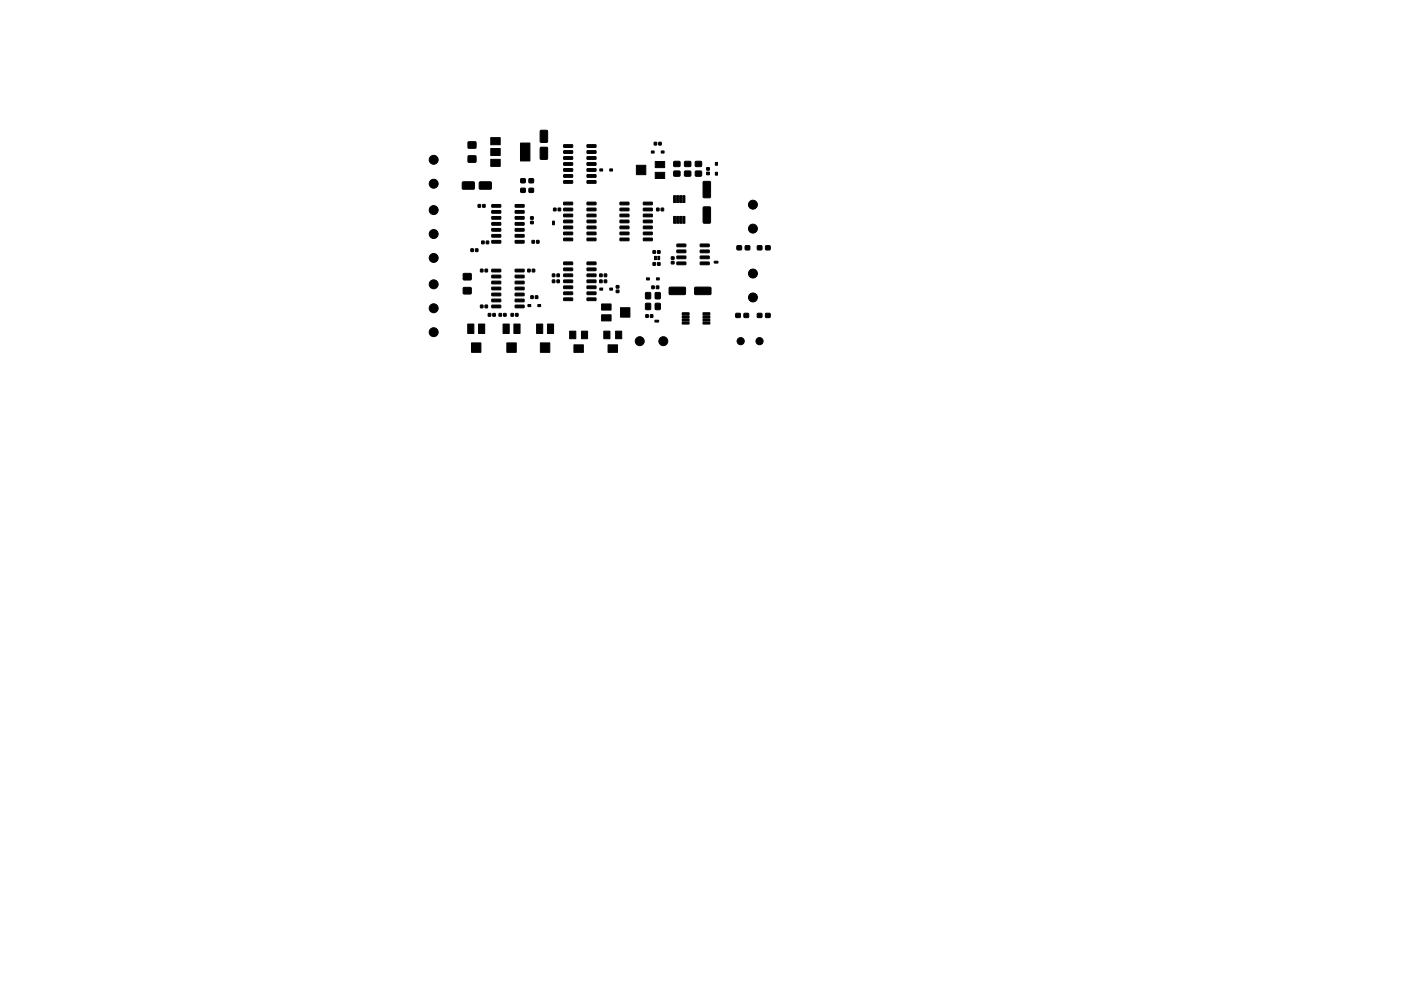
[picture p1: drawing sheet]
<svg xmlns="http://www.w3.org/2000/svg" width="297mm" height="210mm" viewBox="0 0 297 210" stroke-linecap="round" stroke-linejoin="round" font-family="sans-serif">
<g fill="#000" stroke="#000" stroke-width=".21">
<path d="M98.1 38.6h2.4l.1 .2v1.2l-.3 .2-2.2-.1-.1-.2zM99.3 33.1h1.6v1.3h-1.6zM99.3 30.1h1.6v1.3h-1.6zM101.7 38.6h2.4l.1 .2v1.2l-.3 .2-2.2-.1-.1-.2zM104.1 31.5h2v1.5h-2zM104.1 33.8h2v1.5h-2zM104.1 29.2h2v1.5h-2zM110.4 30.4h2v3.8h-2zM110.4 40h.9l.1 .8h-1zM110.4 37.9h.9l.1 .8-1 .1zM112.2 40h.9v.8h-.9zM112.2 37.9h.9v.8l-.9 .1z"/>
<path d="M114.6 27.7l1.3-.1 .2 .2v2.2l-.1 .2h-1.3l-.2-.1zM114.6 31.3l1.3-.1 .2 .2v2.2l-.1 .2h-1.3l-.2-.1zM119.5 38.3h1.8l.1 .5-.1 .1h-1.7zM119.5 37.1l1.8-.1 .1 .5-.1 .1h-1.7zM119.5 35.8h1.8l.1 .4-.1 .2h-1.7zM119.5 34.5h1.8l.1 .5-.1 .1h-1.7zM119.5 33.3l1.8-.1 .1 .5-.1 .1h-1.7zM119.5 32h1.8l.1 .4-.1 .2-1.7-.1zM119.5 30.7h1.8l.1 .5-.1 .1h-1.7zM124.5 30.7h1.8l.1 .5-.1 .1h-1.7zM124.5 32h1.8l.1 .4-.1 .2-1.7-.1zM124.5 33.3l1.8-.1 .1 .5-.1 .1h-1.7z"/>
<path d="M124.5 34.5h1.8l.1 .5-.1 .1h-1.7zM124.5 35.8h1.8l.1 .4-.1 .2h-1.7zM124.5 37.1l1.8-.1 .1 .5-.1 .1h-1.7zM124.5 38.3h1.8l.1 .5-.1 .1h-1.7zM127.2 35.8h.6v.5h-.6zM129.3 35.8h.6v.5h-.6zM134.9 35.1h2v2h-2zM138.1 32h.6v.5h-.6zM138.9 34.3h2v1.3h-2zM138.9 36.6h2v1.3h-2zM138.7 30.2h.5v.6l-.5-.1zM139.7 30.2h.5v.6l-.5-.1z"/>
<path d="M140.2 32h.6v.5h-.6zM142.9 36.3h1.2l.1 1-1.3 .1zM142.9 34.3h1.2l.1 1h-1.3zM145.2 36.3h1.2v1l-1.2 .1zM145.2 34.3h1.2v1h-1.2zM147.5 34.3h1.2v1h-1.2zM147.5 36.3h1.2v1l-1.2 .1zM149.8 36.5h.6v.5l-.6 .1zM149.8 35.6h.6v.5h-.6zM149.1 38.5h1.3l.2 .1 .1 3.1-.2 .3h-1.2l-.2-.2zM151.7 36.6h.4v.6h-.4zM151.7 34.5h.4v.6h-.4z"/>
<path d="M98.3 58.1l1.5-.1 .1 1.3-1.6 .1zM99.8 52.8h.6l-.1 .6-.5-.1zM100.8 52.8h.5v.6l-.5-.1zM101.4 43.4h.5v.6l-.5-.1zM101.9 57.1h.5v.6h-.5zM102.1 51.2h.5v.5h-.5zM102.3 43.4h.6l-.1 .6-.5-.1zM102.8 57.1h.6l-.1 .6h-.5zM103.1 51.2h.5v.5h-.5zM104.3 43.4h1.8l.1 .5-.1 .1h-1.7zM104.3 44.7h1.8l.1 .4-.1 .2-1.7-.1zM104.3 46l1.8-.1 .1 .5-.1 .1h-1.7z"/>
<path d="M104.3 47.2h1.8l.1 .5-.1 .1h-1.7zM104.3 48.5h1.8l.1 .4-.1 .2h-1.7zM104.3 49.8l1.8-.1 .1 .5-.1 .1h-1.7zM104.3 51h1.8l.1 .5-.1 .1h-1.7zM104.3 57.1h1.8l.1 .5-.1 .1h-1.7zM104.3 58.4h1.8l.1 .4-.1 .2h-1.7zM104.3 59.7l1.8-.1 .1 .5-.1 .1h-1.7zM109.2 51h1.8l.1 .5-.1 .1h-1.7zM109.2 49.8l1.8-.1 .1 .5-.1 .1h-1.7zM109.2 48.5h1.8l.1 .4-.1 .2h-1.7zM109.2 47.2h1.8l.1 .5-.1 .1h-1.7zM109.2 46l1.8-.1 .1 .5-.1 .1h-1.7z"/>
<path d="M109.2 44.7h1.8l.1 .4-.1 .2-1.7-.1zM109.2 43.4h1.8l.1 .5-.1 .1h-1.7zM109.2 59.7l1.8-.1 .1 .5-.1 .1h-1.7zM109.2 58.4h1.8l.1 .4-.1 .2h-1.7zM109.2 57.1h1.8l.1 .5-.1 .1h-1.7zM111.9 57.1h.5v.6h-.5zM112.5 47h.5l.1 .5h-.6zM112.5 46h.5l.1 .5h-.6zM112.8 51h.5v.6h-.5zM112.9 57.1h.5v.6h-.6zM113.8 51h.5v.6h-.5zM117.2 46.9l.3 .1v.7l-.3-.1z"/>
<path d="M117.1 58.1h.5v.6h-.5zM117.1 59.4h.5v.6h-.5zM117.4 44.2h.5v.5h-.5zM118.1 58.1h.5v.6h-.5zM118.1 59.4h.5v.6h-.5zM118.3 44.2h.6l-.1 .5h-.5zM119.5 55.6h1.8l.1 .5-.1 .1h-1.7zM119.5 56.9l1.8-.1 .1 .5-.1 .1h-1.7zM119.5 58.2l1.8-.1 .1 .5-.1 .1h-1.7zM119.5 59.4h1.8l.1 .5-.1 .1h-1.7zM119.5 50.5h1.8l.1 .5-.1 .1h-1.7zM119.5 49.3l1.8-.1 .1 .5-.1 .1h-1.7z"/>
<path d="M119.5 48h1.8l.1 .4-.1 .2h-1.7zM119.5 46.7h1.8l.1 .5-.1 .1h-1.7zM119.5 45.5l1.8-.1 .1 .5-.1 .1h-1.7zM119.5 44.2l1.8-.1 .1 .5-.1 .1h-1.7zM119.5 42.9h1.8l.1 .5-.1 .1h-1.7zM124.5 59.4h1.8l.1 .5-.1 .1h-1.7zM124.5 58.2l1.8-.1 .1 .5-.1 .1h-1.7zM124.5 56.9l1.8-.1 .1 .5-.1 .1h-1.7zM124.5 55.6h1.8l.1 .5-.1 .1h-1.7zM124.5 42.9h1.8l.1 .5-.1 .1h-1.7zM124.5 44.2l1.8-.1 .1 .5-.1 .1h-1.7zM124.5 45.5l1.8-.1 .1 .5-.1 .1h-1.7z"/>
<path d="M124.5 46.7h1.8l.1 .5-.1 .1h-1.7zM124.5 48h1.8l.1 .4-.1 .2h-1.7zM124.5 49.3l1.8-.1 .1 .5-.1 .1h-1.7zM124.5 50.5h1.8l.1 .5-.1 .1h-1.7zM127.2 59.4h.5l-.1 .6h-.5zM127.2 58.1h.5l-.1 .6h-.5zM128.1 59.4h.5v.6h-.5zM128.1 58.1h.5v.6h-.5zM131.5 50.5h1.8l.1 .5-.2 .1h-1.7zM131.5 49.3l1.8-.1 .1 .5-.2 .1h-1.7zM131.5 48h1.8l.1 .4-.2 .2h-1.7zM131.5 46.7h1.8l.1 .5-.2 .1h-1.7z"/>
<path d="M131.5 45.5l1.8-.1 .1 .5-.2 .1h-1.7zM131.5 44.2l1.8-.1 .1 .5-.2 .1h-1.7zM131.5 42.9h1.8l.1 .5-.2 .1h-1.7zM137.1 59h.6v.4h-.6zM136.4 42.9h1.8l.1 .5-.1 .1h-1.7zM136.4 44.2l1.8-.1 .1 .5-.1 .1h-1.7zM136.4 45.5l1.8-.1 .1 .5-.1 .1h-1.7zM136.4 46.7h1.8l.1 .5-.1 .1h-1.7zM136.4 48h1.8l.1 .4-.1 .2h-1.7zM136.4 49.3l1.8-.1 .1 .5-.1 .1h-1.7zM136.4 50.5h1.8l.1 .5-.1 .1h-1.7zM138.5 53.2h.5l-.1 .5h-.5z"/>
<path d="M138.5 55.7h.5l-.1 .6h-.5zM138.8 54.4h.4v.7h-.4zM139.2 59h.6v.4h-.6zM139.2 44.2h.5v.5h-.5zM139.4 53.2h.5v.5h-.5zM139.4 55.7h.5v.6h-.5zM139.5 54.8h.4v.3h-.4zM139.5 54.4h.4v.2h-.4zM140.2 44.2h.5v.5h-.5zM142.3 55.5h.6v.5h-.5zM142.3 54.5h.6v.5h-.5zM142.8 41.5h.5v1.5h-.5z"/>
<path d="M142.8 45.9h.5v1.5h-.5zM143.5 41.5h.4v1.5h-.4zM143.5 45.9h.4v1.5h-.4zM144.1 41.5h.5v1.5h-.5zM144.1 45.9h.5v1.5h-.5zM144.8 41.5h.4v1.5h-.4zM144.8 45.9h.4v1.5h-.4zM143.5 51.8h1.8l.1 .4-.1 .2h-1.7zM143.5 53.1l1.8-.1 .1 .5-.1 .1h-1.7zM143.5 54.3h1.8l.1 .5-.1 .1h-1.7zM143.5 55.6h1.8l.1 .5-.1 .1h-1.7zM148.5 55.6h1.8l.1 .5-.1 .1h-1.7z"/>
<path d="M148.5 54.3h1.8l.1 .5-.1 .1h-1.7zM148.5 53.1l1.8-.1 .1 .5-.1 .1h-1.7zM148.5 51.8h1.8l.1 .4-.1 .2h-1.7zM149.1 43.9h1.3l.2 .1 .1 3.1-.2 .3h-1.2l-.2-.2zM151.5 55.4h.7v.4h-.7zM156.3 52.2h.9v.8h-.9zM158 52.2h.9l.1 .8h-1zM160.6 52.2h.9v.8h-.9zM162.3 52.2h.9l.1 .8h-.9zM99.2 68.7h1.3v2h-1.3zM98.3 61h1.5l.1 1.3h-1.6zM100 72.7h2v2h-2z"/>
<path d="M101.5 68.7h1.3v2h-1.3zM101.9 64.7l.5 .1v.5h-.5zM102.8 64.7l.6 .1-.1 .5h-.5zM103.5 66.5h.5v.6h-.5zM104.5 66.5h.5v.6h-.5zM104.3 61l1.8-.1 .1 .5-.1 .1h-1.7zM104.3 62.2h1.8l.1 .5-.1 .1h-1.7zM104.3 63.5h1.8l.1 .4-.1 .1h-1.7zM104.3 64.8l1.8-.1 .1 .5-.1 .1h-1.7zM105.8 66.5h.5v.6h-.5zM106.7 68.7h1.3v2h-1.3zM106.8 66.5h.5v.6h-.5z"/>
<path d="M107.5 72.7h2v2h-2zM108.4 66.5h.5l-.1 .6h-.5zM109 68.7h1.3v2h-1.3zM109.3 66.5h.5v.6h-.5zM109.2 64.8l1.8-.1 .1 .5-.1 .1h-1.7zM109.2 63.5h1.8l.1 .4-.1 .1h-1.7zM109.2 62.2h1.8l.1 .5-.1 .1h-1.7zM109.2 61l1.8-.1 .1 .5-.1 .1h-1.7zM111.9 64.6h.6v.5h-.6zM112.5 62.8h.6l-.1 .5h-.5zM113.8 68.7h1.3v2h-1.3zM113.5 62.8h.5v.5h-.5z"/>
<path d="M114 64.6h.6v.5h-.6zM114.6 72.7h2v2h-2zM116.1 68.7h1.3v2h-1.3zM120.8 70.3h1.3v1.6h-1.3zM119.5 60.7h1.8l.1 .4-.1 .2h-1.7zM119.5 62l1.8-.1 .1 .5-.1 .1h-1.7zM119.5 63.2h1.8l.1 .5-.1 .1h-1.7zM121.7 73.2h2v1.6h-2zM123.3 70.3h1.3v1.6h-1.3zM124.5 63.2h1.8l.1 .5-.1 .1h-1.7zM124.5 62l1.8-.1 .1 .5-.1 .1h-1.7zM124.5 60.7h1.8l.1 .4-.1 .2h-1.7z"/>
<path d="M127.2 61.1h.6v.5h-.6zM128 70.3h1.3v1.6h-1.3zM128.9 73.2h2v1.6h-2zM129.3 61.1h.6v.5h-.6zM127.6 66.8h2v1.3h-2zM127.6 64.5h2v1.3h-2zM130.5 70.3h1.3v1.6h-1.3zM130.7 61.6h.5v.5h-.5zM130.7 60.6h.5v.5h-.5zM131.6 65.3h2v2h-2zM136.9 66.8h.5v.5h-.5zM136.9 62.1h1v1.3l-1-.1z"/>
<path d="M136.9 64.4h1v1.3l-1-.1zM137.9 66.8h.5v.5h-.5zM138.2 60.7h.5v.5h-.5zM138.9 68l.7-.1v.4h-.7zM139.2 60.7h.5v.5h-.5zM139 62.1h1l-.1 1.3-1-.1zM139 64.4h1l-.1 1.3-1-.1zM144.6 68.3h1.5v.5h-1.5zM144.6 67.7h1.5v.4h-1.5zM144.6 67h1.5v.5h-1.5zM144.6 66.4h1.5v.4h-1.5zM141.9 61l3.3-.1 .2 .2-.1 1.3-.2 .1h-3.1l-.1-.2z"/>
<path d="M149 66.4h1.5v.4h-1.5zM149 67h1.5v.5h-1.5zM149 67.7h1.5v.4h-1.5zM149 68.3h1.5v.5h-1.5zM147.3 61l3.3-.1 .2 .2-.1 1.3-.2 .1h-3.1l-.1-.2zM156 66.5h.9v.8h-.9zM157.8 66.5h.9v.8h-.9zM160.6 66.5h.9v.8h-.9zM162.3 66.5h.9l.1 .8h-.9z"/>
<circle cx="91.9" cy="33.9" r=".95"/>
<circle cx="91.9" cy="39" r=".95"/>
<circle cx="91.9" cy="54.7" r=".95"/>
<circle cx="91.9" cy="49.7" r=".95"/>
<circle cx="91.9" cy="44.6" r=".95"/>
<circle cx="159.6" cy="58" r=".95"/>
<circle cx="159.6" cy="43.4" r=".95"/>
<circle cx="159.6" cy="48.5" r=".95"/>
<circle cx="91.9" cy="70.5" r=".95"/>
<circle cx="91.9" cy="65.4" r=".95"/>
<circle cx="91.9" cy="60.3" r=".95"/>
<circle cx="135.6" cy="72.4" r=".95"/>
<circle cx="140.6" cy="72.4" r=".95"/>
<circle cx="157" cy="72.4" r=".76"/>
<circle cx="159.6" cy="63.1" r=".95"/>
<circle cx="161" cy="72.4" r=".76"/>
</g>
</svg>
